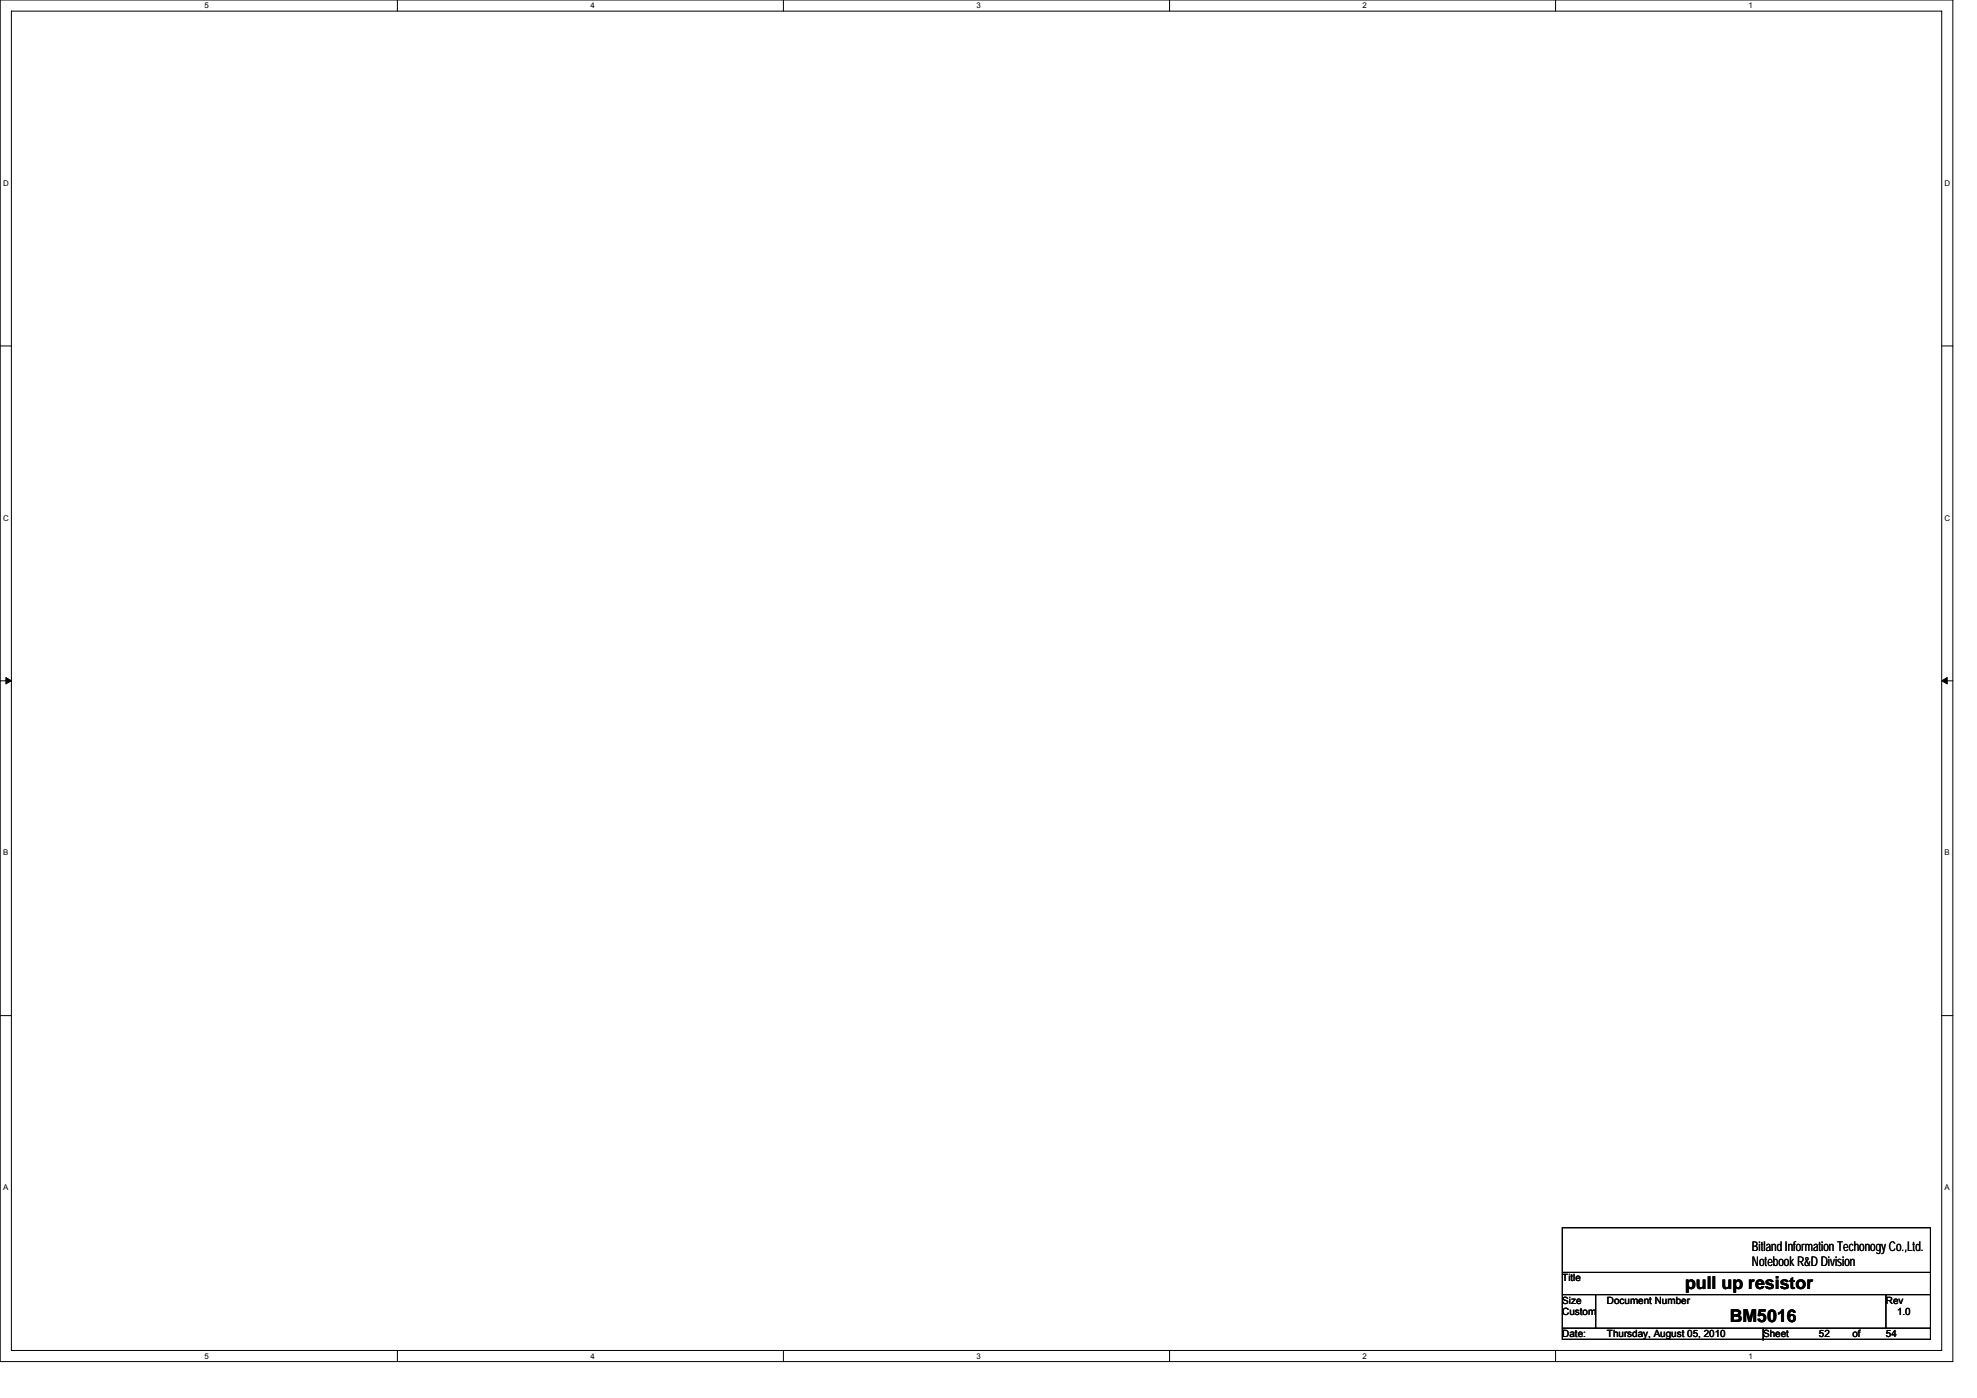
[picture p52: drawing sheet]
<svg xmlns="http://www.w3.org/2000/svg" width="297mm" height="210mm" viewBox="0 0 297 210" stroke-linecap="round" stroke-linejoin="round" font-family="sans-serif">
<defs><g id="words">
<g font-size="2.7">
<text x="253.2" y="193.6">pull up resistor</text>
<text x="259.9" y="198.6">BM5016</text>
</g>
<g font-size="2">
<text x="263.2" y="187.9">Bitland Information Techonogy Co.,Ltd.</text>
<text x="263.2" y="190.2">Notebook R&amp;D Division</text>
</g>
<g font-size="1.5">
<text x="234.7" y="192.5">Title</text>
<text x="234.7" y="195.8">Size</text>
<text x="234.7" y="197.5">Custom</text>
<text x="241.4" y="195.8">Document Number</text>
<text x="283.4" y="195.8">Rev</text>
<text x="285" y="197.5">1.0</text>
<text x="234.7" y="200.9">Date:</text>
<text x="241.4" y="200.9">Thursday, August 05, 2010</text>
<text x="264.9" y="200.9">Sheet</text>
<text x="273.3" y="200.9">52</text>
<text x="278.3" y="200.9">of</text>
<text x="283.4" y="200.9">54</text>
</g>
<g font-size="1.2">
<text x="30.7" y="1.3">5</text>
<text x="88.7" y="1.3">4</text>
<text x="146.7" y="1.3">3</text>
<text x="204.7" y="1.3">2</text>
<text x="262.7" y="1.3">1</text>
<text x=".5" y="27.9">D</text>
<text x="292.2" y="27.9">D</text>
<text x=".5" y="78.2">C</text>
<text x="292.2" y="78.2">C</text>
<text x=".5" y="128.5">B</text>
<text x="292.2" y="128.5">B</text>
<text x=".5" y="178.8">A</text>
<text x="292.2" y="178.8">A</text>
<text x="30.7" y="204.1">5</text>
<text x="88.7" y="204.1">4</text>
<text x="146.7" y="204.1">3</text>
<text x="204.7" y="204.1">2</text>
<text x="262.7" y="204.1">1</text>
</g>
</g></defs>
<path d="M0 0h293.4v204.5h-293.4zM1.7 1.7h290v201.1h-290z" fill="none" stroke="#000" stroke-width=".15"/>
<g fill="#fff">
<path d="M30.7 .2h.7v1.3h-.7z"/>
<path d="M30.7 203h.7v1.4h-.7z"/>
</g>
<path d="M59.7 0v1.7M59.7 202.8v1.7" fill="none" stroke="#000" stroke-width=".15"/>
<g fill="#fff">
<path d="M88.7 .2h.7v1.3h-.7z"/>
<path d="M88.7 203h.7v1.4h-.7z"/>
</g>
<path d="M117.7 0v1.7M117.7 202.8v1.7" fill="none" stroke="#000" stroke-width=".15"/>
<g fill="#fff">
<path d="M146.7 .2h.7v1.3h-.7z"/>
<path d="M146.7 203h.7v1.4h-.7z"/>
</g>
<path d="M175.7 0v1.7M175.7 202.8v1.7" fill="none" stroke="#000" stroke-width=".15"/>
<g fill="#fff">
<path d="M204.7 .2h.7v1.3h-.7z"/>
<path d="M204.7 203h.7v1.4h-.7z"/>
</g>
<path d="M233.7 0v1.7M233.7 202.8v1.7" fill="none" stroke="#000" stroke-width=".15"/>
<g fill="#fff">
<path d="M262.7 .2h.7v1.3h-.7z"/>
<path d="M262.7 203h.7v1.4h-.7z"/>
<path d="M.5 26.8h.8v1.4h-.8z"/>
<path d="M292.2 26.8h.8v1.4h-.8z"/>
<path d="M.5 77.1h.8v1.3h-.8z"/>
<path d="M292.2 77.1h.8v1.3h-.8z"/>
</g>
<path d="M0 52h1.7M291.7 52h1.7" fill="none" stroke="#000" stroke-width=".15"/>
<g fill="#fff">
<path d="M.5 127.4h.7v1.3h-.7z"/>
<path d="M292.2 127.4h.7v1.3h-.7z"/>
</g>
<path d="M0 102.3h1.7M291.7 102.3h1.7" fill="none" stroke="#000" stroke-width=".15"/>
<path d="M.9 101.8l.8 .5-.8 .4zM291.7 102.3l.9-.5v.9z" fill="#000" stroke="#000" stroke-width=".15"/>
<g fill="#fff">
<path d="M.5 177.7h.7v1.3h-.7z"/>
<path d="M292.2 177.7h.7v1.3h-.7z"/>
</g>
<path d="M0 152.5h1.7M291.7 152.5h1.7M234.7 184.4h55.3v16.8h-55.3zM234.7 191.1h55.3M234.7 194.5h55.3M234.7 199.5h55.3M239.8 194.5v5M264.9 199.5v1.7M283.4 194.5v5M264.9 201.2h.1" fill="none" stroke="#000" stroke-width=".15"/>
<use href="#words"/>
</svg>
